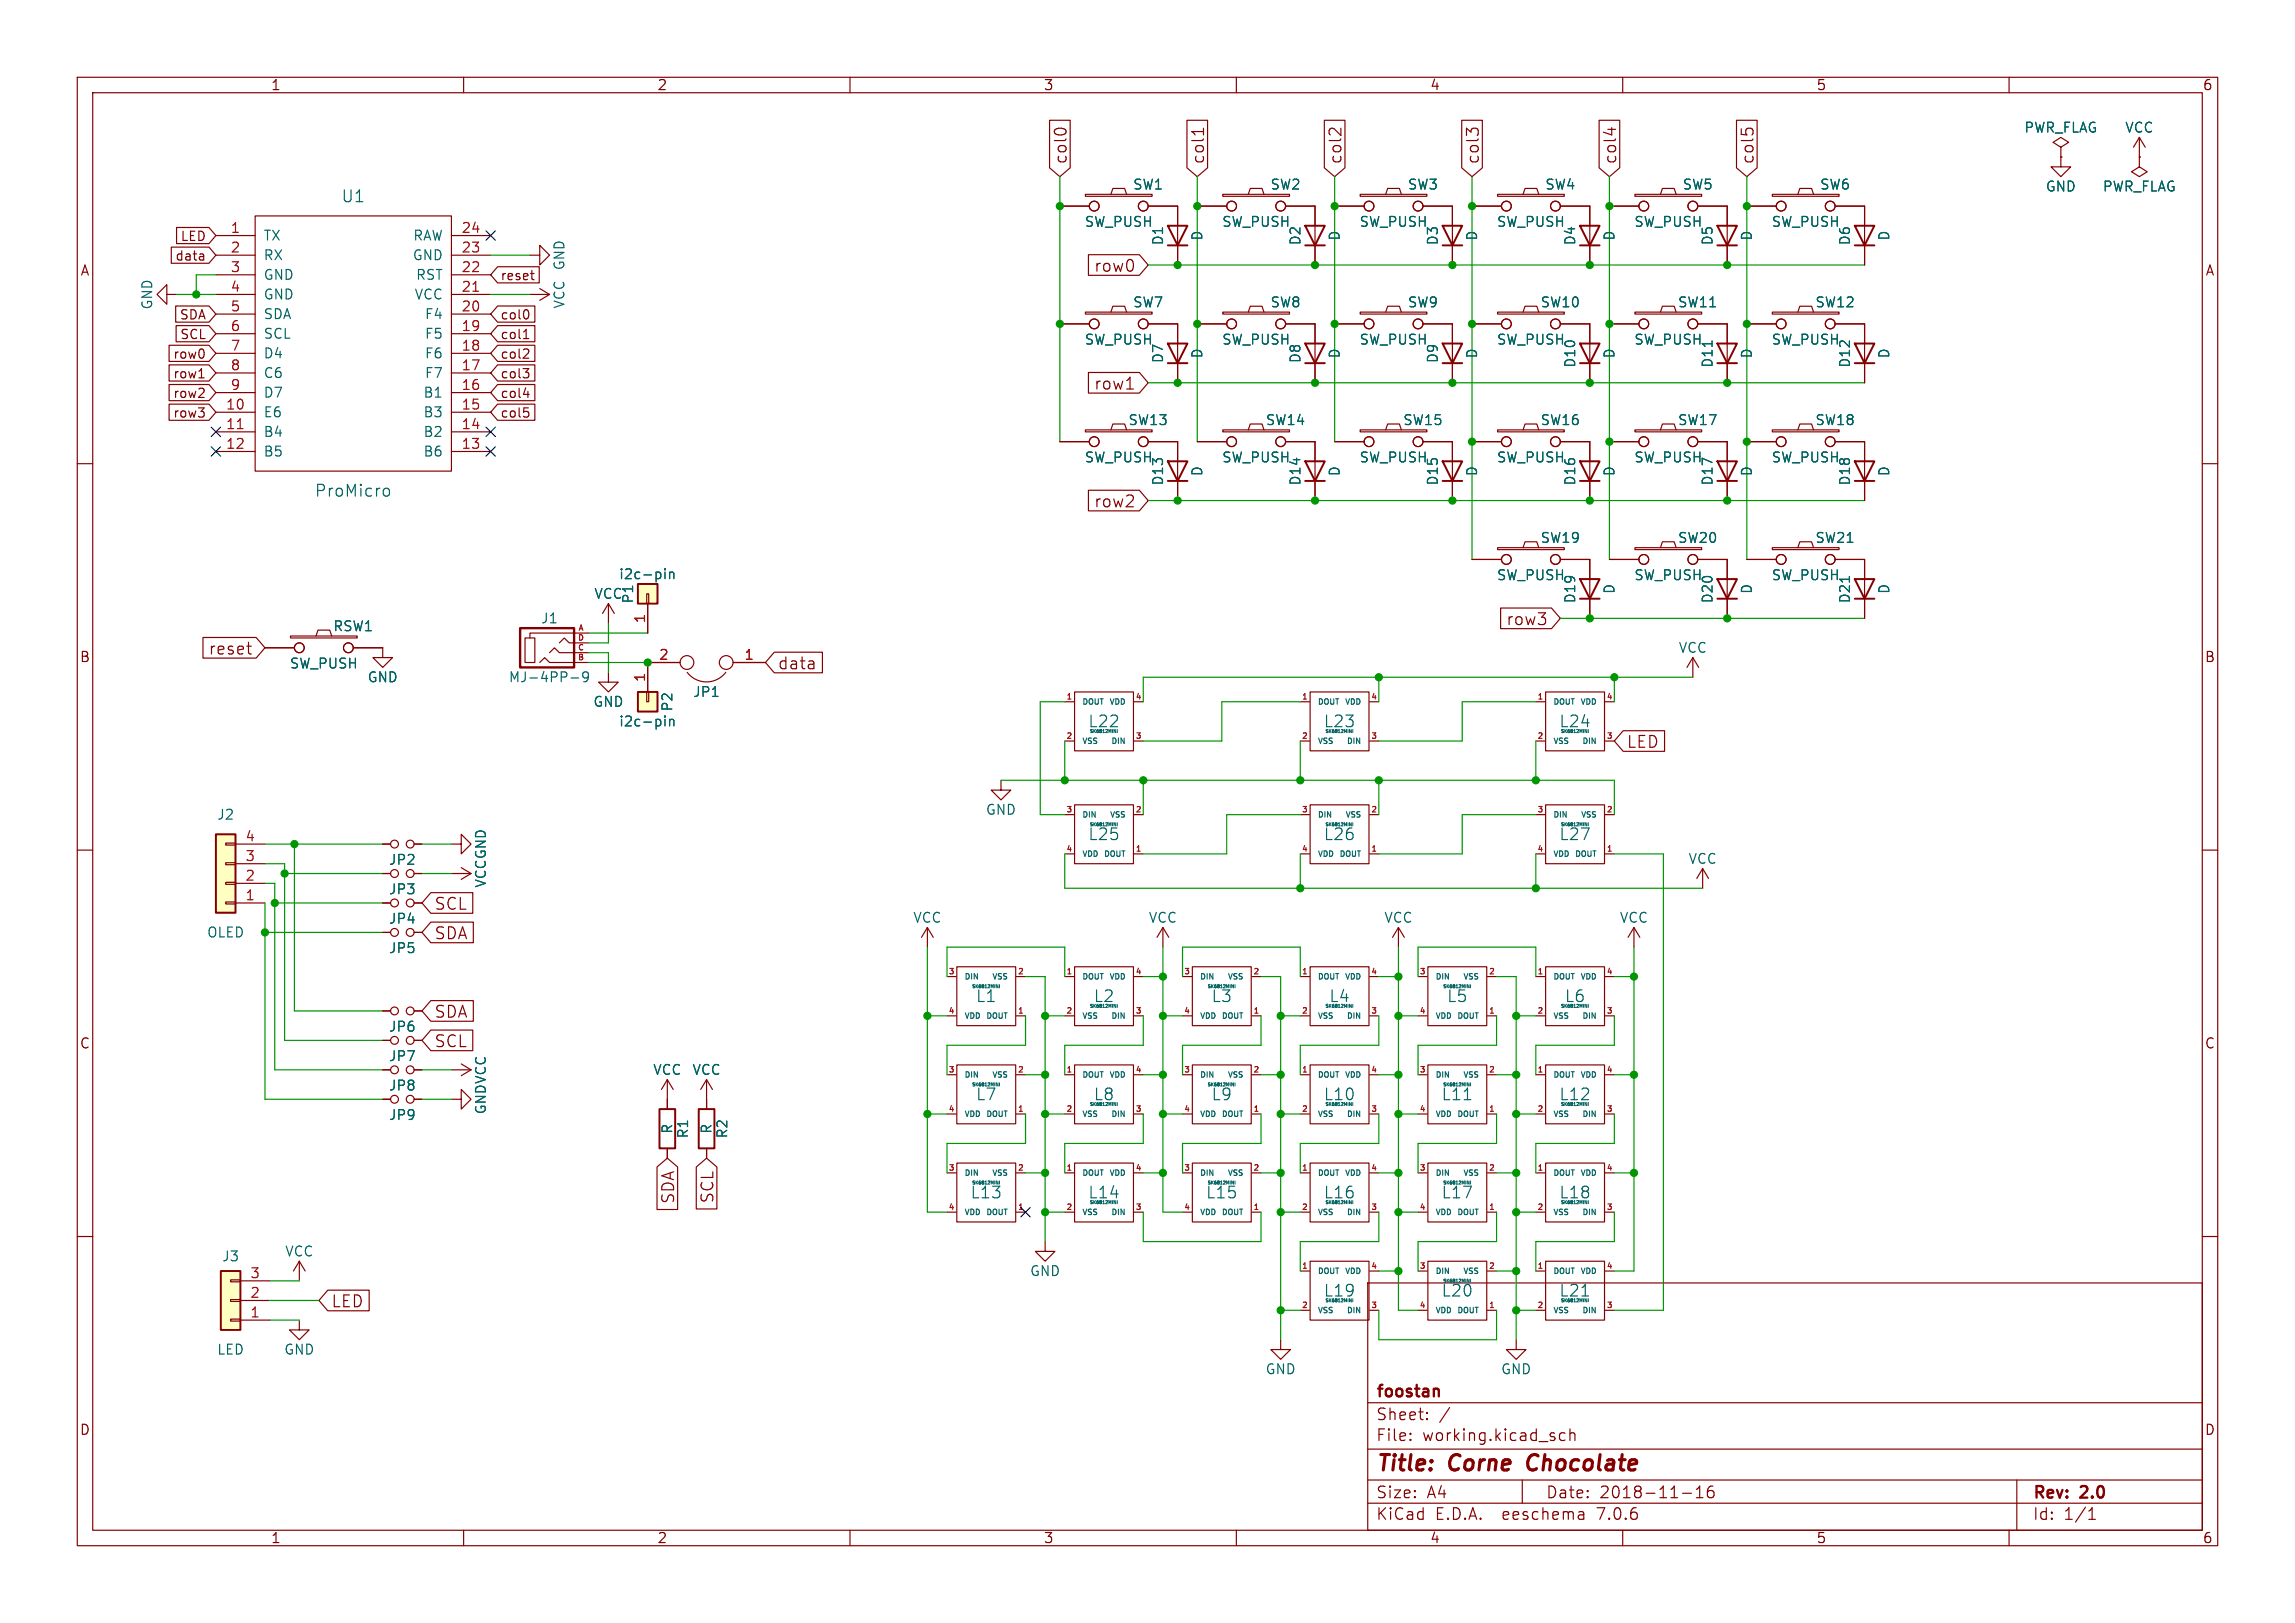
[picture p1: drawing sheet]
<svg xmlns="http://www.w3.org/2000/svg" width="297mm" height="210mm" viewBox="0 0 297 210" stroke-linecap="round" stroke-linejoin="round" font-family="sans-serif">
<defs><g id="words">
<g font-size="2.8" fill="#840000">
<text x="178" y="190.9">Title:</text>
<text x="187.7" y="190.9">Corne</text>
<text x="198.6" y="190.9">Chocolate</text>
</g>
<g font-size="2.1" fill="#840000">
<text x="138.3" y="21.3" transform="rotate(-90 138.3 21.3)">col0</text>
<text x="156" y="21.3" transform="rotate(-90 156 21.3)">col1</text>
<text x="173.8" y="21.3" transform="rotate(-90 173.8 21.3)">col2</text>
<text x="191.6" y="21.3" transform="rotate(-90 191.6 21.3)">col3</text>
<text x="209.4" y="21.3" transform="rotate(-90 209.4 21.3)">col4</text>
<text x="227.2" y="21.3" transform="rotate(-90 227.2 21.3)">col5</text>
<text x="141.5" y="35.4">row0</text>
<text x="141.5" y="50.6">row1</text>
<text x="141.5" y="65.9">row2</text>
<text x="194.9" y="81.1">row3</text>
<text x="27" y="84.9">reset</text>
<text x="100.6" y="86.8">data</text>
<text x="210.4" y="97">LED</text>
<text x="56.1" y="117.9">SCL</text>
<text x="56.1" y="121.7">SDA</text>
<text x="56.1" y="131.9">SDA</text>
<text x="56.1" y="135.7">SCL</text>
<text x="87.5" y="155.8" transform="rotate(-90 87.5 155.8)">SDA</text>
<text x="92.5" y="155.7" transform="rotate(-90 92.5 155.7)">SCL</text>
<text x="42.8" y="169.4">LED</text>
<text x="178" y="184">Sheet:</text>
<text x="178" y="181.2">foostan</text>
<text x="178" y="186.7">File:</text>
<text x="184.1" y="186.7">working.kicad_sch</text>
<text x="178" y="196.9">KiCad</text>
<text x="178" y="194.1">Size:</text>
<text x="184.7" y="194.1">A4</text>
<text x="185.7" y="196.9">E.D.A.</text>
<text x="194.6" y="196.9">eeschema</text>
<text x="200" y="194.1">Date:</text>
<text x="207" y="196.9">7.0.6</text>
<text x="207" y="194.1">2018-11-16</text>
<text x="263" y="194.3">Rev:</text>
<text x="263" y="196.9">Id:</text>
<text x="267.1" y="196.9">1/1</text>
<text x="269.4" y="194.3">2.0</text>
</g>
<g font-size="2.1" fill="#006464">
<text x="44.1" y="26.4">U1</text>
<text x="40.7" y="64.5">ProMicro</text>
<text x="140.8" y="94.3">L22</text>
<text x="171.2" y="94.3">L23</text>
<text x="201.7" y="94.3">L24</text>
<text x="140.8" y="108.9">L25</text>
<text x="171.2" y="108.9">L26</text>
<text x="201.7" y="108.9">L27</text>
<text x="126.2" y="129.9">L1</text>
<text x="141.5" y="129.9">L2</text>
<text x="156.7" y="129.9">L3</text>
<text x="172" y="129.9">L4</text>
<text x="187.2" y="129.9">L5</text>
<text x="202.4" y="129.9">L6</text>
<text x="126.2" y="142.6">L7</text>
<text x="141.5" y="142.6">L8</text>
<text x="156.7" y="142.6">L9</text>
<text x="171.2" y="142.6">L10</text>
<text x="186.5" y="142.6">L11</text>
<text x="201.7" y="142.6">L12</text>
<text x="125.5" y="155.3">L13</text>
<text x="140.8" y="155.3">L14</text>
<text x="156" y="155.3">L15</text>
<text x="171.2" y="155.3">L16</text>
<text x="186.5" y="155.3">L17</text>
<text x="201.7" y="155.3">L18</text>
<text x="171.2" y="168">L19</text>
<text x="186.5" y="168">L20</text>
<text x="201.7" y="168">L21</text>
</g>
<g font-size="1.8" fill="#840000">
<text x="35" y="11.9">1</text>
<text x="85" y="11.9">2</text>
<text x="135" y="11.9">3</text>
<text x="185" y="11.9">4</text>
<text x="235" y="11.9">5</text>
<text x="285" y="11.9">6</text>
<text x="10.3" y="35.9">A</text>
<text x="285.3" y="35.9">A</text>
<text x="10.3" y="85.9">B</text>
<text x="285.3" y="85.9">B</text>
<text x="10.3" y="135.9">C</text>
<text x="285.3" y="135.9">C</text>
<text x="10.3" y="185.9">D</text>
<text x="285.3" y="185.9">D</text>
<text x="35" y="199.9">1</text>
<text x="85" y="199.9">2</text>
<text x="135" y="199.9">3</text>
<text x="185" y="199.9">4</text>
<text x="235" y="199.9">5</text>
<text x="285" y="199.9">6</text>
</g>
<g font-size="1.8" fill="#006464">
<text x="261.9" y="17.4">PWR_FLAG</text>
<text x="274.9" y="17.4">VCC</text>
<text x="140.3" y="29.6">SW_PUSH</text>
<text x="146.6" y="24.7">SW1</text>
<text x="158.1" y="29.6">SW_PUSH</text>
<text x="164.3" y="24.7">SW2</text>
<text x="175.9" y="29.6">SW_PUSH</text>
<text x="182.1" y="24.7">SW3</text>
<text x="193.6" y="29.6">SW_PUSH</text>
<text x="199.9" y="24.7">SW4</text>
<text x="211.4" y="29.6">SW_PUSH</text>
<text x="217.7" y="24.7">SW5</text>
<text x="229.2" y="29.6">SW_PUSH</text>
<text x="235.5" y="24.7">SW6</text>
<text x="264.7" y="25">GND</text>
<text x="272" y="25">PWR_FLAG</text>
<text x="34" y="31.3">TX</text>
<text x="34" y="33.9">RX</text>
<text x="53.3" y="33.9">GND</text>
<text x="53.4" y="31.3">RAW</text>
<text x="150.7" y="31.8" transform="rotate(-90 150.7 31.8)">D1</text>
<text x="155.8" y="31.2" transform="rotate(-90 155.8 31.2)">D</text>
<text x="168.5" y="31.8" transform="rotate(-90 168.5 31.8)">D2</text>
<text x="173.6" y="31.2" transform="rotate(-90 173.6 31.2)">D</text>
<text x="186.3" y="31.8" transform="rotate(-90 186.3 31.8)">D3</text>
<text x="191.4" y="31.2" transform="rotate(-90 191.4 31.2)">D</text>
<text x="204.1" y="31.8" transform="rotate(-90 204.1 31.8)">D4</text>
<text x="209.1" y="31.2" transform="rotate(-90 209.1 31.2)">D</text>
<text x="221.8" y="31.8" transform="rotate(-90 221.8 31.8)">D5</text>
<text x="226.9" y="31.2" transform="rotate(-90 226.9 31.2)">D</text>
<text x="239.6" y="31.8" transform="rotate(-90 239.6 31.8)">D6</text>
<text x="244.7" y="31.2" transform="rotate(-90 244.7 31.2)">D</text>
<text x="19.9" y="40.1" transform="rotate(-90 19.9 40.1)">GND</text>
<text x="34" y="36.4">GND</text>
<text x="34" y="39">GND</text>
<text x="34" y="41.5">SDA</text>
<text x="53.6" y="39">VCC</text>
<text x="53.8" y="36.4">RST</text>
<text x="54.9" y="41.5">F4</text>
<text x="73.3" y="40" transform="rotate(-90 73.3 40)">VCC GND</text>
<text x="146.6" y="40">SW7</text>
<text x="164.3" y="40">SW8</text>
<text x="182.1" y="40">SW9</text>
<text x="199.3" y="40">SW10</text>
<text x="217.1" y="40">SW11</text>
<text x="234.8" y="40">SW12</text>
<text x="34" y="44">SCL</text>
<text x="34" y="46.6">D4</text>
<text x="54.9" y="46.6">F6</text>
<text x="54.9" y="44">F5</text>
<text x="140.3" y="44.8">SW_PUSH</text>
<text x="150.7" y="47.1" transform="rotate(-90 150.7 47.1)">D7</text>
<text x="155.8" y="46.5" transform="rotate(-90 155.8 46.5)">D</text>
<text x="158.1" y="44.8">SW_PUSH</text>
<text x="168.5" y="47.1" transform="rotate(-90 168.5 47.1)">D8</text>
<text x="173.6" y="46.5" transform="rotate(-90 173.6 46.5)">D</text>
<text x="175.9" y="44.8">SW_PUSH</text>
<text x="186.3" y="47.1" transform="rotate(-90 186.3 47.1)">D9</text>
<text x="191.4" y="46.5" transform="rotate(-90 191.4 46.5)">D</text>
<text x="193.6" y="44.8">SW_PUSH</text>
<text x="204.1" y="47.7" transform="rotate(-90 204.1 47.7)">D10</text>
<text x="209.1" y="46.5" transform="rotate(-90 209.1 46.5)">D</text>
<text x="211.4" y="44.8">SW_PUSH</text>
<text x="221.8" y="47.7" transform="rotate(-90 221.8 47.7)">D11</text>
<text x="226.9" y="46.5" transform="rotate(-90 226.9 46.5)">D</text>
<text x="229.2" y="44.8">SW_PUSH</text>
<text x="239.6" y="47.7" transform="rotate(-90 239.6 47.7)">D12</text>
<text x="244.7" y="46.5" transform="rotate(-90 244.7 46.5)">D</text>
<text x="34" y="49.1">C6</text>
<text x="34" y="51.7">D7</text>
<text x="54.7" y="51.7">B1</text>
<text x="54.9" y="49.1">F7</text>
<text x="34" y="54.2">E6</text>
<text x="34" y="56.7">B4</text>
<text x="34" y="59.3">B5</text>
<text x="54.7" y="59.3">B6</text>
<text x="54.7" y="56.7">B2</text>
<text x="54.7" y="54.2">B3</text>
<text x="145.9" y="55.2">SW13</text>
<text x="163.7" y="55.2">SW14</text>
<text x="181.5" y="55.2">SW15</text>
<text x="199.3" y="55.2">SW16</text>
<text x="217.1" y="55.2">SW17</text>
<text x="234.8" y="55.2">SW18</text>
<text x="140.3" y="60">SW_PUSH</text>
<text x="150.7" y="62.9" transform="rotate(-90 150.7 62.9)">D13</text>
<text x="155.8" y="61.7" transform="rotate(-90 155.8 61.7)">D</text>
<text x="158.1" y="60">SW_PUSH</text>
<text x="168.5" y="62.9" transform="rotate(-90 168.5 62.9)">D14</text>
<text x="173.6" y="61.7" transform="rotate(-90 173.6 61.7)">D</text>
<text x="175.9" y="60">SW_PUSH</text>
<text x="186.3" y="62.9" transform="rotate(-90 186.3 62.9)">D15</text>
<text x="191.4" y="61.7" transform="rotate(-90 191.4 61.7)">D</text>
<text x="193.6" y="60">SW_PUSH</text>
<text x="204.1" y="62.9" transform="rotate(-90 204.1 62.9)">D16</text>
<text x="209.1" y="61.7" transform="rotate(-90 209.1 61.7)">D</text>
<text x="211.4" y="60">SW_PUSH</text>
<text x="221.8" y="62.9" transform="rotate(-90 221.8 62.9)">D17</text>
<text x="226.9" y="61.7" transform="rotate(-90 226.9 61.7)">D</text>
<text x="229.2" y="60">SW_PUSH</text>
<text x="239.6" y="62.9" transform="rotate(-90 239.6 62.9)">D18</text>
<text x="244.7" y="61.7" transform="rotate(-90 244.7 61.7)">D</text>
<text x="199.3" y="70.5">SW19</text>
<text x="217.1" y="70.5">SW20</text>
<text x="234.8" y="70.5">SW21</text>
<text x="76.8" y="77.7">VCC</text>
<text x="80" y="75.2">i2c-pin</text>
<text x="193.6" y="75.3">SW_PUSH</text>
<text x="209.1" y="76.9" transform="rotate(-90 209.1 76.9)">D</text>
<text x="211.4" y="75.3">SW_PUSH</text>
<text x="226.9" y="76.9" transform="rotate(-90 226.9 76.9)">D</text>
<text x="229.2" y="75.3">SW_PUSH</text>
<text x="244.7" y="76.9" transform="rotate(-90 244.7 76.9)">D</text>
<text x="43" y="81.9">RSW1</text>
<text x="69.9" y="80.9">J1</text>
<text x="82.1" y="78.2" transform="rotate(-90 82.1 78.2)">P1</text>
<text x="204.1" y="78.1" transform="rotate(-90 204.1 78.1)">D19</text>
<text x="221.8" y="78.1" transform="rotate(-90 221.8 78.1)">D20</text>
<text x="239.6" y="78.1" transform="rotate(-90 239.6 78.1)">D21</text>
<text x="37.4" y="86.7">SW_PUSH</text>
<text x="47.5" y="88.5">GND</text>
<text x="65.8" y="88.5">MJ-4PP-9</text>
<text x="217.2" y="84.7">VCC</text>
<text x="76.7" y="91.7">GND</text>
<text x="80" y="94.2">i2c-pin</text>
<text x="87.2" y="92.1" transform="rotate(-90 87.2 92.1)">P2</text>
<text x="89.6" y="90.4">JP1</text>
<text x="28" y="106.3">J2</text>
<text x="127.5" y="105.6">GND</text>
<text x="50.2" y="112.1">JP2</text>
<text x="218.4" y="112">VCC</text>
<text x="50.2" y="115.9">JP3</text>
<text x="50.2" y="119.7">JP4</text>
<text x="63.1" y="114.9" transform="rotate(-90 63.1 114.9)">VCCGND</text>
<text x="118.1" y="119.6">VCC</text>
<text x="148.6" y="119.6">VCC</text>
<text x="179.1" y="119.6">VCC</text>
<text x="209.5" y="119.6">VCC</text>
<text x="26.7" y="121.5">OLED</text>
<text x="50.2" y="123.5">JP5</text>
<text x="50.2" y="133.7">JP6</text>
<text x="50.2" y="137.5">JP7</text>
<text x="50.2" y="141.3">JP8</text>
<text x="84.4" y="139.3">VCC</text>
<text x="89.5" y="139.3">VCC</text>
<text x="50.2" y="145.1">JP9</text>
<text x="63.1" y="144.3" transform="rotate(-90 63.1 144.3)">GNDVCC</text>
<text x="87.2" y="146.8" transform="rotate(-90 87.2 146.8)">R</text>
<text x="89.3" y="147.4" transform="rotate(-90 89.3 147.4)">R1</text>
<text x="92.3" y="146.8" transform="rotate(-90 92.3 146.8)">R</text>
<text x="94.3" y="147.4" transform="rotate(-90 94.3 147.4)">R2</text>
<text x="28.7" y="163.4">J3</text>
<text x="36.8" y="162.8">VCC</text>
<text x="133.2" y="165.3">GND</text>
<text x="28" y="175.5">LED</text>
<text x="36.7" y="175.5">GND</text>
<text x="163.7" y="178">GND</text>
<text x="194.2" y="178">GND</text>
</g>
<g font-size="1.8" fill="#a90000">
<text x="29.8" y="30.2">1</text>
<text x="29.8" y="32.8">2</text>
<text x="29.8" y="35.3">3</text>
<text x="59.6" y="35.3">22</text>
<text x="59.6" y="32.8">23</text>
<text x="59.6" y="30.2">24</text>
<text x="29.8" y="37.8">4</text>
<text x="29.8" y="40.4">5</text>
<text x="59.6" y="40.4">20</text>
<text x="59.6" y="37.8">21</text>
<text x="29.8" y="42.9">6</text>
<text x="29.8" y="45.5">7</text>
<text x="59.6" y="45.5">18</text>
<text x="59.6" y="42.9">19</text>
<text x="29.2" y="53.1">10</text>
<text x="29.8" y="48">8</text>
<text x="29.8" y="50.5">9</text>
<text x="59.6" y="53.1">15</text>
<text x="59.6" y="50.5">16</text>
<text x="59.6" y="48">17</text>
<text x="29.2" y="55.6">11</text>
<text x="29.2" y="58.2">12</text>
<text x="59.6" y="58.2">13</text>
<text x="59.6" y="55.6">14</text>
<text x="83.6" y="80.7" transform="rotate(-90 83.6 80.7)">1</text>
<text x="83.6" y="88.3" transform="rotate(-90 83.6 88.3)">1</text>
<text x="85.2" y="85.5">2</text>
<text x="96.3" y="85.5">1</text>
<text x="31.7" y="111.5">3</text>
<text x="31.7" y="109">4</text>
<text x="31.7" y="116.6">1</text>
<text x="31.7" y="114">2</text>
<text x="32.3" y="165.5">3</text>
<text x="32.3" y="170.6">1</text>
<text x="32.3" y="168">2</text>
</g>
<g font-size="1.7" fill="#840000">
<text x="22.6" y="33.9">data</text>
<text x="23.3" y="31.4">LED</text>
<text x="23.2" y="41.6">SDA</text>
<text x="64.7" y="41.6">col0</text>
<text x="64.7" y="36.5">reset</text>
<text x="22.3" y="46.6">row0</text>
<text x="23.2" y="44.1">SCL</text>
<text x="64.7" y="46.6">col2</text>
<text x="64.7" y="44.1">col1</text>
<text x="22.3" y="51.7">row2</text>
<text x="22.3" y="49.2">row1</text>
<text x="64.7" y="51.7">col4</text>
<text x="64.7" y="49.2">col3</text>
<text x="22.3" y="54.3">row3</text>
<text x="64.7" y="54.3">col5</text>
</g>
<g font-size="1" fill="#a90000">
<text x="74.7" y="82.9">D</text>
<text x="74.7" y="81.7">A</text>
<text x="74.7" y="85.5">B</text>
<text x="74.7" y="84.2">C</text>
<text x="137.9" y="90.6">1</text>
<text x="137.9" y="95.6">2</text>
<text x="146.9" y="95.6">3</text>
<text x="146.9" y="90.6">4</text>
<text x="168.4" y="90.6">1</text>
<text x="168.4" y="95.6">2</text>
<text x="177.4" y="95.6">3</text>
<text x="177.4" y="90.6">4</text>
<text x="198.9" y="90.6">1</text>
<text x="198.9" y="95.6">2</text>
<text x="207.8" y="95.6">3</text>
<text x="207.8" y="90.6">4</text>
<text x="137.9" y="105.2">3</text>
<text x="146.9" y="105.2">2</text>
<text x="168.4" y="105.2">3</text>
<text x="177.4" y="105.2">2</text>
<text x="198.9" y="105.2">3</text>
<text x="207.8" y="105.2">2</text>
<text x="137.9" y="110.2">4</text>
<text x="146.9" y="110.2">1</text>
<text x="168.4" y="110.2">4</text>
<text x="177.4" y="110.2">1</text>
<text x="198.9" y="110.2">4</text>
<text x="207.8" y="110.2">1</text>
<text x="122.7" y="126.1">3</text>
<text x="122.7" y="131.2">4</text>
<text x="131.6" y="131.2">1</text>
<text x="131.6" y="126.1">2</text>
<text x="137.9" y="126.1">1</text>
<text x="137.9" y="131.2">2</text>
<text x="146.9" y="131.2">3</text>
<text x="146.9" y="126.1">4</text>
<text x="153.2" y="126.1">3</text>
<text x="153.2" y="131.2">4</text>
<text x="162.1" y="131.2">1</text>
<text x="162.1" y="126.1">2</text>
<text x="168.4" y="126.1">1</text>
<text x="168.4" y="131.2">2</text>
<text x="177.4" y="131.2">3</text>
<text x="177.4" y="126.1">4</text>
<text x="183.6" y="126.1">3</text>
<text x="183.6" y="131.2">4</text>
<text x="192.6" y="131.2">1</text>
<text x="192.6" y="126.1">2</text>
<text x="198.9" y="126.1">1</text>
<text x="198.9" y="131.2">2</text>
<text x="207.8" y="131.2">3</text>
<text x="207.8" y="126.1">4</text>
<text x="122.7" y="138.8">3</text>
<text x="122.7" y="143.9">4</text>
<text x="131.6" y="143.9">1</text>
<text x="131.6" y="138.8">2</text>
<text x="137.9" y="138.8">1</text>
<text x="137.9" y="143.9">2</text>
<text x="146.9" y="143.9">3</text>
<text x="146.9" y="138.8">4</text>
<text x="153.2" y="138.8">3</text>
<text x="153.2" y="143.9">4</text>
<text x="162.1" y="143.9">1</text>
<text x="162.1" y="138.8">2</text>
<text x="168.4" y="138.8">1</text>
<text x="168.4" y="143.9">2</text>
<text x="177.4" y="143.9">3</text>
<text x="177.4" y="138.8">4</text>
<text x="183.6" y="138.8">3</text>
<text x="183.6" y="143.9">4</text>
<text x="192.6" y="143.9">1</text>
<text x="192.6" y="138.8">2</text>
<text x="198.9" y="138.8">1</text>
<text x="198.9" y="143.9">2</text>
<text x="207.8" y="143.9">3</text>
<text x="207.8" y="138.8">4</text>
<text x="122.7" y="151.5">3</text>
<text x="131.6" y="151.5">2</text>
<text x="137.9" y="151.5">1</text>
<text x="146.9" y="151.5">4</text>
<text x="153.2" y="151.5">3</text>
<text x="162.1" y="151.5">2</text>
<text x="168.4" y="151.5">1</text>
<text x="177.4" y="151.5">4</text>
<text x="183.6" y="151.5">3</text>
<text x="192.6" y="151.5">2</text>
<text x="198.9" y="151.5">1</text>
<text x="207.8" y="151.5">4</text>
<text x="122.7" y="156.6">4</text>
<text x="131.6" y="156.6">1</text>
<text x="137.9" y="156.6">2</text>
<text x="146.9" y="156.6">3</text>
<text x="153.2" y="156.6">4</text>
<text x="162.1" y="156.6">1</text>
<text x="168.4" y="156.6">2</text>
<text x="177.4" y="156.6">3</text>
<text x="183.6" y="156.6">4</text>
<text x="192.6" y="156.6">1</text>
<text x="198.9" y="156.6">2</text>
<text x="207.8" y="156.6">3</text>
<text x="168.4" y="164.2">1</text>
<text x="177.4" y="164.2">4</text>
<text x="183.6" y="164.2">3</text>
<text x="192.6" y="164.2">2</text>
<text x="198.9" y="164.2">1</text>
<text x="207.8" y="164.2">4</text>
<text x="168.4" y="169.3">2</text>
<text x="177.4" y="169.3">3</text>
<text x="183.6" y="169.3">4</text>
<text x="192.6" y="169.3">1</text>
<text x="198.9" y="169.3">2</text>
<text x="207.8" y="169.3">3</text>
</g>
<g font-size="1" fill="#006464">
<text x="140" y="91.4">DOUT VDD</text>
<text x="170.5" y="91.4">DOUT VDD</text>
<text x="201" y="91.4">DOUT VDD</text>
<text x="140" y="96.5">VSS</text>
<text x="143.7" y="96.5">DIN</text>
<text x="170.5" y="96.5">VSS</text>
<text x="174.1" y="96.5">DIN</text>
<text x="201" y="96.5">VSS</text>
<text x="204.6" y="96.5">DIN</text>
<text x="140" y="106">DIN</text>
<text x="143.5" y="106">VSS</text>
<text x="170.5" y="106">DIN</text>
<text x="174" y="106">VSS</text>
<text x="201" y="106">DIN</text>
<text x="204.5" y="106">VSS</text>
<text x="140" y="111.1">VDD DOUT</text>
<text x="170.5" y="111.1">VDD DOUT</text>
<text x="201" y="111.1">VDD DOUT</text>
<text x="124.8" y="126.9">DIN</text>
<text x="128.3" y="126.9">VSS</text>
<text x="140" y="126.9">DOUT VDD</text>
<text x="155.2" y="126.9">DIN</text>
<text x="158.7" y="126.9">VSS</text>
<text x="170.5" y="126.9">DOUT VDD</text>
<text x="185.7" y="126.9">DIN</text>
<text x="189.2" y="126.9">VSS</text>
<text x="201" y="126.9">DOUT VDD</text>
<text x="124.8" y="132">VDD DOUT</text>
<text x="140" y="132">VSS</text>
<text x="143.7" y="132">DIN</text>
<text x="155.2" y="132">VDD DOUT</text>
<text x="170.5" y="132">VSS</text>
<text x="174.1" y="132">DIN</text>
<text x="185.7" y="132">VDD DOUT</text>
<text x="201" y="132">VSS</text>
<text x="204.6" y="132">DIN</text>
<text x="124.8" y="139.6">DIN</text>
<text x="128.3" y="139.6">VSS</text>
<text x="140" y="139.6">DOUT VDD</text>
<text x="155.2" y="139.6">DIN</text>
<text x="158.7" y="139.6">VSS</text>
<text x="170.5" y="139.6">DOUT VDD</text>
<text x="185.7" y="139.6">DIN</text>
<text x="189.2" y="139.6">VSS</text>
<text x="201" y="139.6">DOUT VDD</text>
<text x="124.8" y="144.7">VDD DOUT</text>
<text x="140" y="144.7">VSS</text>
<text x="143.7" y="144.7">DIN</text>
<text x="155.2" y="144.7">VDD DOUT</text>
<text x="170.5" y="144.7">VSS</text>
<text x="174.1" y="144.7">DIN</text>
<text x="185.7" y="144.7">VDD DOUT</text>
<text x="201" y="144.7">VSS</text>
<text x="204.6" y="144.7">DIN</text>
<text x="124.8" y="152.3">DIN</text>
<text x="128.3" y="152.3">VSS</text>
<text x="140" y="152.3">DOUT VDD</text>
<text x="155.2" y="152.3">DIN</text>
<text x="158.7" y="152.3">VSS</text>
<text x="170.5" y="152.3">DOUT VDD</text>
<text x="185.7" y="152.3">DIN</text>
<text x="189.2" y="152.3">VSS</text>
<text x="201" y="152.3">DOUT VDD</text>
<text x="124.8" y="157.4">VDD DOUT</text>
<text x="140" y="157.4">VSS</text>
<text x="143.7" y="157.4">DIN</text>
<text x="155.2" y="157.4">VDD DOUT</text>
<text x="170.5" y="157.4">VSS</text>
<text x="174.1" y="157.4">DIN</text>
<text x="185.7" y="157.4">VDD DOUT</text>
<text x="201" y="157.4">VSS</text>
<text x="204.6" y="157.4">DIN</text>
<text x="170.5" y="165">DOUT VDD</text>
<text x="185.7" y="165">DIN</text>
<text x="189.2" y="165">VSS</text>
<text x="201" y="165">DOUT VDD</text>
<text x="170.5" y="170.1">VSS</text>
<text x="174.1" y="170.1">DIN</text>
<text x="185.7" y="170.1">VDD DOUT</text>
<text x="201" y="170.1">VSS</text>
<text x="204.6" y="170.1">DIN</text>
</g>
<g font-size=".6" fill="#006464">
<text x="141" y="95">SK6812MINI</text>
<text x="171.4" y="95">SK6812MINI</text>
<text x="201.9" y="95">SK6812MINI</text>
<text x="141" y="107">SK6812MINI</text>
<text x="171.4" y="107">SK6812MINI</text>
<text x="201.9" y="107">SK6812MINI</text>
<text x="125.7" y="128">SK6812MINI</text>
<text x="141" y="130.5">SK6812MINI</text>
<text x="156.2" y="128">SK6812MINI</text>
<text x="171.4" y="130.5">SK6812MINI</text>
<text x="186.7" y="128">SK6812MINI</text>
<text x="201.9" y="130.5">SK6812MINI</text>
<text x="125.7" y="140.7">SK6812MINI</text>
<text x="141" y="143.2">SK6812MINI</text>
<text x="156.2" y="140.7">SK6812MINI</text>
<text x="171.4" y="143.2">SK6812MINI</text>
<text x="186.7" y="140.7">SK6812MINI</text>
<text x="201.9" y="143.2">SK6812MINI</text>
<text x="125.7" y="153.4">SK6812MINI</text>
<text x="141" y="155.9">SK6812MINI</text>
<text x="156.2" y="153.4">SK6812MINI</text>
<text x="171.4" y="155.9">SK6812MINI</text>
<text x="186.7" y="153.4">SK6812MINI</text>
<text x="201.9" y="155.9">SK6812MINI</text>
<text x="186.7" y="166.1">SK6812MINI</text>
<text x="171.4" y="168.6">SK6812MINI</text>
<text x="201.9" y="168.6">SK6812MINI</text>
</g>
</g></defs>
<g fill="none" stroke="#840000" stroke-width=".15">
<path d="M10 10h277v190h-277zM12 12h273v186h-273zM60 10v2M110 10v2M135.8 15.6h2.7v6.1l-1.3 1.2-1.4-1.2zM136.5 16.8a1.14 1.14 0 0 1 1.4 0M153.6 15.6h2.7v6.1l-1.4 1.2-1.3-1.2zM155.7 16.6v.9M155.7 17h-1.5l.2 .2M160 10v2M171.4 15.6h2.7v6.1l-1.4 1.2-1.3-1.2zM173.5 16.6v.9l-.8-.8a.41 .41 0 0 0-.7 .2"/>
<path d="M189.2 15.6h2.6v6.1l-1.3 1.2-1.3-1.2zM190.4 16.9l.3-.3h.3l.3 .3M190.4 17.1l-.6-.5v.9M206.9 15.6h2.7v6.1l-1.3 1.2-1.4-1.2zM208.1 16.7h1M208.6 16.5v1M210 10v2M224.7 15.6h2.7v6.1l-1.3 1.2-1.4-1.2zM225.3 16.7v.7M225.9 16.9l.3-.3h.4l.3 .3M260 10v2M266.7 19.1l1-.7-1-.6-1 .6 1 .7v1.2"/>
<path d="M276.9 17.8l-.8 1.3M276.9 17.8v2.5M276.9 17.8l.7 1.3M21.6 38.1v-1.3l-1.3 1.3 1.3 1.3v-1.3h1.3M22.2 32h4.8l.9 1-.9 1.1h-4.8zM22.7 39.6h4.3l.9 1-.9 1.1h-4.3zM22.8 29.4h4.2l.9 1.1-.9 1h-4.2zM27.9 30.5h5.1M27.9 33h5.1M27.9 38.1h5.1M27.9 35.6h5.1M33 27.9h25.4v33.1h-25.4z"/>
<path d="M58.4 30.5h5.1M58.4 33h5.1M58.4 38.1h5.1M58.4 35.6h5.1M64.4 39.6h4.8v2.1h-4.8l-.9-1.1zM64.4 34.5h5.4v2.1h-5.4l-.9-1zM68.6 33h1.2v-1.2l1.3 1.2-1.3 1.3v-1.3M68.6 38.1h2.5M68.7 35.4h.4M68.9 36.1l.2 .1M69.8 37.3l1.3 .8M71.1 38.1l-1.3 .8"/>
<path d="M137.2 26.7h3.8M140.5 25.1h8.6v.3h-8.6zM140.9 33h6.5l1.2 1.3-1.2 1.3h-6.5zM143.8 25.1l.2-.7h1.5l.3 .7M148.6 26.7h3.8v7.6M154.9 26.7h3.8M158.2 25.1h8.7v.3h-8.7zM161.5 25.1l.3-.7h1.5l.3 .7M166.4 26.7h3.8v7.6M172.7 26.7h3.8M176 25.1h8.7v.3h-8.7zM179.3 25.1l.3-.7h1.5l.3 .7"/>
<path d="M184.1 26.7h3.9v7.6M190.5 26.7h3.8M193.8 25.1h8.6v.3h-8.6zM197.1 25.1l.3-.7h1.5l.2 .7M201.9 26.7h3.8v7.6M208.3 26.7h3.8M211.6 25.1h8.6v.3h-8.6zM214.9 25.1l.2-.7h1.6l.2 .7M219.7 26.7h3.8v7.6M226.1 26.7h3.8M229.4 25.1h8.6v.3h-8.6zM232.7 25.1l.2-.7h1.5l.3 .7"/>
<path d="M237.5 26.7h3.8v7.6M266.7 20.3v1.3h1.3l-1.3 1.3-1.3-1.3h1.3M266.7 20.3h.1M276.9 20.3v1.3l1 .6-1 .7-1.1-.7 1.1-.6M276.9 20.3h.1M10 60h2M21.9 49.8h5.1l.9 1-.9 1h-5.1zM21.9 44.7h5.1l.9 1-.9 1.1h-5.1zM21.9 52.3h5.1l.9 1-.9 1.1h-5.1zM21.9 47.2h5.1l.9 1.1-.9 1h-5.1zM22.8 42.1h4.2l.9 1.1-.9 1h-4.2zM25.7 48.9h.7"/>
<path d="M27.9 53.3h5.1M27.9 55.9h5.1M27.9 58.4h5.1M27.9 50.8h5.1M27.9 48.3h5.1M27.9 45.7h5.1M27.9 43.2h5.1M27.9 40.6h5.1M58.4 53.3h5.1M58.4 55.9h5.1M58.4 58.4h5.1M58.4 50.8h5.1"/>
<path d="M58.4 48.3h5.1M58.4 45.7h5.1M58.4 43.2h5.1M58.4 40.6h5.1M64.4 49.8h4.8v2h-4.8l-.9-1zM64.4 52.3h4.8v2.1h-4.8l-.9-1.1zM64.4 44.7h4.8v2.1h-4.8l-.9-1.1zM64.4 42.1h4.8v2.1h-4.8l-.9-1zM64.4 47.2h4.8v2.1h-4.8l-.9-1zM67.7 47.7h.7l-.4 .5M67.7 51h.8M67.7 43.8h.7"/>
<path d="M67.8 52.8h.6M68 42.8l.1-.2v1.2M68.2 45.2l.2 .2v.3l-.7 .6h.7M68.2 48.2l.2 .2v.3l-.2 .2M68.2 53.2l.2 .3v.2l-.2 .3M68.3 40.1l.1 .4v.3l-.1 .4M68.3 50.6v.8M137.2 41.9h3.8M137.2 57.2h3.8M140.5 55.6h8.6v.3h-8.6zM140.5 40.4h8.6v.2h-8.6zM140.9 48.2h6.5l1.2 1.3-1.2 1.4h-6.5z"/>
<path d="M143.8 55.6l.2-.7h1.5l.3 .7M143.8 40.4l.2-.8h1.5l.3 .8M145.8 50.3h.9M148.6 41.9h3.8v7.6M148.6 57.2h3.8v7.6M154.9 41.9h3.8M154.9 57.2h3.8M158.2 40.4h8.7v.2h-8.7zM158.2 55.6h8.7v.3h-8.7zM161.5 40.4l.3-.8h1.5l.3 .8M161.5 55.6l.3-.7h1.5l.3 .7M166.4 41.9h3.8v7.6"/>
<path d="M166.4 57.2h3.8v7.6M172.7 41.9h3.8M172.7 57.2h3.8M176 40.4h8.7v.2h-8.7zM176 55.6h8.7v.3h-8.7zM179.3 40.4l.3-.8h1.5l.3 .8M179.3 55.6l.3-.7h1.5l.3 .7M184.1 41.9h3.9v7.6M184.1 57.2h3.9v7.6M190.5 41.9h3.8M190.5 57.2h3.8M193.8 55.6h8.6v.3h-8.6z"/>
<path d="M193.8 40.4h8.6v.2h-8.6zM197.1 55.6l.3-.7h1.5l.2 .7M197.1 40.4l.3-.8h1.5l.2 .8M201.9 41.9h3.8v7.6M201.9 57.2h3.8v7.6M208.3 41.9h3.8M208.3 57.2h3.8M211.6 55.6h8.6v.3h-8.6zM211.6 40.4h8.6v.2h-8.6zM214.9 55.6l.2-.7h1.6l.2 .7M214.9 40.4l.2-.8h1.6l.2 .8M219.7 41.9h3.8v7.6"/>
<path d="M219.7 57.2h3.8v7.6M226.1 41.9h3.8M226.1 57.2h3.8M229.4 55.6h8.6v.3h-8.6zM229.4 40.4h8.6v.2h-8.6zM232.7 55.6l.2-.7h1.5l.3 .7M232.7 40.4l.2-.8h1.5l.3 .8M237.5 41.9h3.8v7.6M237.5 57.2h3.8v7.6M285 60h2M78.7 78.1l-.7 1.3M78.7 78.1v2.5"/>
<path d="M78.7 78.1l.8 1.3M83.7 76.8h.2v1.3h-.2zM83.8 78.1v3.8M140.9 63.4h6.5l1.2 1.4-1.2 1.3h-6.5zM190.5 72.4h3.8M193.8 70.9h8.6v.2h-8.6zM194.2 78.7h6.6l1.1 1.3-1.1 1.3h-6.6zM197.1 70.9l.3-.8h1.5l.2 .8M201.9 72.4h3.8v7.6M208.3 72.4h3.8M211.6 70.9h8.6v.2h-8.6zM214.9 70.9l.2-.8h1.6l.2 .8"/>
<path d="M219.7 72.4h3.8v7.6M226.1 72.4h3.8M229.4 70.9h8.6v.2h-8.6zM232.7 70.9l.2-.8h1.5l.3 .8M237.5 72.4h3.8v7.6M26.3 82.5h6.8l1.2 1.3-1.2 1.4h-6.8zM31.9 83.6h.6M32.2 84.6h.3M34.3 83.8h3.8M37.6 82.3h8.6v.3h-8.6zM40.9 82.3l.2-.8h1.6l.2 .8M45.7 83.8h3.8v1.3h1.3l-1.3 1.3-1.2-1.3h1.2"/>
<path d="M67.9 82.6h1.3v3.1h-1.3zM69.8 85.7l.7-.6 .6 .6h3.2M71.1 84.5l.7-.7 .6 .7h1.9M72.4 83.2l.6-.6 .7 .6h.6M74.2 81.9h2M74.2 85.7h2M74.2 84.5h2M74.2 83.2h2M74.3 81.9h-5.7v.7M78.7 87v1.3h1.3l-1.3 1.2-1.2-1.2h1.2M83.7 89.5h.2v1.3h-.2zM88 85.7h-4.2v3.8"/>
<path d="M88.9 87a3.1 3.1 0 0 0 5 0M94.9 85.7h4.2M100.2 84.4h6.2v2.7h-6.2l-1.1-1.4zM137.8 90.8h1.2M137.8 95.9h1.2M139.1 89.5h7.6v7.7h-7.6zM146.8 90.8h1.2M146.8 95.9h1.2M168.3 90.8h1.2M168.3 95.9h1.2M169.5 89.5h7.7v7.7h-7.7zM177.2 90.8h1.2"/>
<path d="M177.2 95.9h1.2M198.8 90.8h1.1M198.8 95.9h1.1M200 89.5h7.6v7.7h-7.6zM207.7 90.8h1.2M207.7 95.9h1.2M210.1 94.6h5.3v2.6h-5.3l-1.2-1.3zM219.1 85.1l-.8 1.3M219.1 85.1v2.5M219.1 85.1l.7 1.3M10 110h2M29.2 109.1h1.3v.2h-1.3z"/>
<path d="M29.2 111.6h1.3v.3h-1.3zM29.2 114.2h1.3v.2h-1.3zM29.2 116.7h1.3v.3h-1.3zM30.5 116.8h3.8M30.5 114.3h3.8M30.5 111.8h3.8M30.5 109.2h3.8M49.5 116.8h1M49.5 109.2h1M49.5 113h1M53.6 116.8h1M53.6 109.2h1"/>
<path d="M53.6 113h1M55.8 119.3h5.5v2.7h-5.5l-1.2-1.3zM55.8 115.5h5.4v2.7h-5.4l-1.2-1.4zM58.4 109.2h1.3v-1.2l1.3 1.2-1.3 1.3v-1.3M58.4 113h2.6M59.7 112.3l1.3 .7M61 113l-1.3 .8M129.5 101v1.2h1.3l-1.3 1.3-1.2-1.3h1.2M137.8 110.5h1.2M137.8 105.4h1.2M139.1 104.1h7.6v7.7h-7.6zM146.8 110.5h1.2"/>
<path d="M146.8 105.4h1.2M168.3 110.5h1.2M168.3 105.4h1.2M169.5 104.1h7.7v7.7h-7.7zM177.2 110.5h1.2M177.2 105.4h1.2M198.8 110.5h1.1M198.8 105.4h1.1M200 104.1h7.6v7.7h-7.6zM207.7 110.5h1.2M207.7 105.4h1.2M220.3 112.4l-.7 1.3"/>
<path d="M220.3 112.4v2.5M220.3 112.4l.8 1.3M285 110h2M49.5 130.8h1M49.5 120.7h1M49.5 138.4h1M49.5 134.6h1M53.6 130.8h1M53.6 120.7h1M53.6 138.4h1M53.6 134.6h1M55.8 133.3h5.4v2.7h-5.4l-1.2-1.4z"/>
<path d="M55.8 129.5h5.5v2.6h-5.5l-1.2-1.3zM58.4 138.4h2.6M59.7 137.7l1.3 .7M61 138.4l-1.3 .8M86.4 139.7v3.8M86.4 139.7l-.8 1.3M86.4 139.7l.7 1.3M91.4 139.7l-.7 1.3M91.4 139.7v3.8M91.4 139.7l.8 1.3M120 120l-.7 1.3M120 120v2.6"/>
<path d="M120 120l.8 1.3M122.6 139.1h1.1M122.6 126.4h1.1M122.6 131.4h1.1M123.8 137.8h7.6v7.6h-7.6zM123.8 125.1h7.6v7.6h-7.6zM131.5 139.1h1.2M131.5 126.4h1.2M131.5 131.4h1.2M137.8 139.1h1.2M137.8 126.4h1.2M137.8 131.4h1.2"/>
<path d="M139.1 137.8h7.6v7.6h-7.6zM139.1 125.1h7.6v7.6h-7.6zM146.8 139.1h1.2M146.8 126.4h1.2M146.8 131.4h1.2M150.5 120l-.8 1.3M150.5 120v2.6M150.5 120l.8 1.3M153 139.1h1.2M153 126.4h1.2M153 131.4h1.2M154.3 137.8h7.6v7.6h-7.6z"/>
<path d="M154.3 125.1h7.6v7.6h-7.6zM162 139.1h1.2M162 126.4h1.2M162 131.4h1.2M168.3 139.1h1.2M168.3 126.4h1.2M168.3 131.4h1.2M169.5 137.8h7.7v7.6h-7.7zM169.5 125.1h7.7v7.6h-7.7zM177.2 139.1h1.2M177.2 126.4h1.2M177.2 131.4h1.2"/>
<path d="M181 120l-.8 1.3M181 120v2.6M181 120l.7 1.3M183.5 139.1h1.2M183.5 126.4h1.2M183.5 131.4h1.2M184.8 137.8h7.6v7.6h-7.6zM184.8 125.1h7.6v7.6h-7.6zM192.5 139.1h1.2M192.5 126.4h1.2M192.5 131.4h1.2M198.8 139.1h1.1"/>
<path d="M198.8 126.4h1.1M198.8 131.4h1.1M200 137.8h7.6v7.6h-7.6zM200 125.1h7.6v7.6h-7.6zM207.7 139.1h1.2M207.7 126.4h1.2M207.7 131.4h1.2M211.5 120l-.8 1.3M211.5 120v2.6M211.5 120l.7 1.3M10 160h2M49.5 142.2h1"/>
<path d="M53.6 142.2h1M58.4 142.2h1.3v-1.2l1.3 1.2-1.3 1.3v-1.3M85 151l1.4-1.1 1.3 1.1v5.5h-2.7zM86.4 148.6v1.3M90.1 151l1.3-1.1 1.4 1.1v5.4h-2.7zM91.4 148.6v1.3M122.6 144.1h1.1M122.6 151.8h1.1M122.6 156.8h1.1M123.8 150.5h7.6v7.6h-7.6zM131.5 144.1h1.2M131.5 151.8h1.2"/>
<path d="M131.5 156.8h1.2M137.8 144.1h1.2M137.8 151.8h1.2M137.8 156.8h1.2M139.1 150.5h7.6v7.6h-7.6zM146.8 144.1h1.2M146.8 151.8h1.2M146.8 156.8h1.2M153 144.1h1.2M153 151.8h1.2M153 156.8h1.2M154.3 150.5h7.6v7.6h-7.6z"/>
<path d="M162 144.1h1.2M162 151.8h1.2M162 156.8h1.2M168.3 144.1h1.2M168.3 151.8h1.2M168.3 156.8h1.2M169.5 150.5h7.7v7.6h-7.7zM177.2 144.1h1.2M177.2 151.8h1.2M177.2 156.8h1.2M183.5 144.1h1.2M183.5 151.8h1.2"/>
<path d="M183.5 156.8h1.2M184.8 150.5h7.6v7.6h-7.6zM192.5 144.1h1.2M192.5 151.8h1.2M192.5 156.8h1.2M198.8 144.1h1.1M198.8 151.8h1.1M198.8 156.8h1.1M200 150.5h7.6v7.6h-7.6zM207.7 144.1h1.2M207.7 151.8h1.2M207.7 156.8h1.2"/>
<path d="M285 160h2M29.8 165.6h1.3v.3h-1.3zM29.8 168.1h1.3v.3h-1.3zM29.8 170.7h1.3v.2h-1.3zM31.1 170.8h3.8M31.1 168.3h3.8M31.1 165.7h3.8M38.7 170.8v1.3h1.3l-1.3 1.3-1.2-1.3h1.2M38.7 163.2l-.7 1.3M38.7 163.2v2.5M38.7 163.2l.8 1.3M42.4 166.9h5.4v2.7h-5.4l-1.1-1.3z"/>
<path d="M135.3 160.7v1.2h1.2l-1.2 1.3-1.3-1.3h1.3M165.7 173.4v1.2h1.3l-1.3 1.3-1.2-1.3h1.2M168.3 164.5h1.2M168.3 169.5h1.2M169.5 163.2h7.7v7.6h-7.7zM177 166h108v32h-108zM177.2 164.5h1.2M177.2 169.5h1.2M183.5 164.5h1.2M183.5 169.5h1.2M184.8 163.2h7.6v7.6h-7.6zM192.5 164.5h1.2"/>
<path d="M192.5 169.5h1.2M196.2 173.4v1.2h1.3l-1.3 1.3-1.3-1.3h1.3M198.8 164.5h1.1M198.8 169.5h1.1M200 163.2h7.6v7.6h-7.6zM207.7 164.5h1.2M207.7 169.5h1.2M60 198v2M110 198v2M160 198v2M177 194.5h108M177 191.5h108"/>
<path d="M177 187.5h108M177 181.5h108M182.5 186.3h.1l-.1 .1M182.5 186.3v.1M182.5 185.5v.1M182.5 185.5h.1l-.1 .1M184.7 183.6v.1M184.7 183.6h-.1l.1 .1M184.7 182.8v.1M184.7 182.8h-.1l.1 .1M187.6 182.1l-1.3 2M197 191.5v3"/>
<path d="M202.5 185.5l-.4-.1-.3 .3v.4l.2 .2 .1 .1 .4-.1M203.2 185.5a.37 .37 0 0 1 .6 .1v.8M203.2 184.9v1.5M204.9 195.7l.1 .9M205 196.5l-.2 .1M205 196h-.2M210 198v2M217.7 193.2h1.2M219.5 193.8h.9M219.5 192.7l.5-.4v1.5M221.7 192.3a.59 .59 0 0 0-.7 .6v.6l.1 .2 .4 .1 .2-.1 .1-.5-.1-.3h-.5l-.2 .3M260 198v2"/>
<path d="M261 191.5v6.5M270.3 196.6h.9M270.3 195.5l.4-.4v1.5"/>
<circle cx="141.6" cy="26.7" r=".63"/>
<circle cx="148" cy="26.7" r=".63"/>
<circle cx="159.4" cy="26.7" r=".63"/>
<circle cx="165.7" cy="26.7" r=".63"/>
<circle cx="177.2" cy="26.7" r=".63"/>
<circle cx="183.5" cy="26.7" r=".63"/>
<circle cx="194.9" cy="26.7" r=".63"/>
<circle cx="201.3" cy="26.7" r=".63"/>
<circle cx="212.7" cy="26.7" r=".63"/>
<circle cx="219.1" cy="26.7" r=".63"/>
<circle cx="230.5" cy="26.7" r=".63"/>
<circle cx="236.9" cy="26.7" r=".63"/>
<circle cx="141.6" cy="57.1" r=".63"/>
<circle cx="141.6" cy="41.9" r=".63"/>
<circle cx="148" cy="57.1" r=".63"/>
<circle cx="148" cy="41.9" r=".63"/>
<circle cx="159.4" cy="57.1" r=".63"/>
<circle cx="159.4" cy="41.9" r=".63"/>
<circle cx="165.7" cy="41.9" r=".63"/>
<circle cx="165.7" cy="57.1" r=".63"/>
<circle cx="177.2" cy="57.1" r=".63"/>
<circle cx="177.2" cy="41.9" r=".63"/>
<circle cx="183.5" cy="57.1" r=".63"/>
<circle cx="183.5" cy="41.9" r=".63"/>
<circle cx="194.9" cy="41.9" r=".63"/>
<circle cx="194.9" cy="57.1" r=".63"/>
<circle cx="201.3" cy="57.1" r=".63"/>
<circle cx="201.3" cy="41.9" r=".63"/>
<circle cx="212.7" cy="41.9" r=".63"/>
<circle cx="212.7" cy="57.1" r=".63"/>
<circle cx="219.1" cy="57.1" r=".63"/>
<circle cx="219.1" cy="41.9" r=".63"/>
<circle cx="230.5" cy="57.1" r=".63"/>
<circle cx="230.5" cy="41.9" r=".63"/>
<circle cx="236.9" cy="57.1" r=".63"/>
<circle cx="236.9" cy="41.9" r=".63"/>
<circle cx="194.9" cy="72.4" r=".63"/>
<circle cx="201.3" cy="72.4" r=".63"/>
<circle cx="212.7" cy="72.4" r=".63"/>
<circle cx="219.1" cy="72.4" r=".63"/>
<circle cx="230.5" cy="72.4" r=".63"/>
<circle cx="236.9" cy="72.4" r=".63"/>
<circle cx="38.7" cy="83.8" r=".63"/>
<circle cx="45.1" cy="83.8" r=".63"/>
<circle cx="88.9" cy="85.7" r=".89"/>
<circle cx="94" cy="85.7" r=".89"/>
<circle cx="51.1" cy="116.8" r=".51"/>
<circle cx="51.1" cy="109.2" r=".51"/>
<circle cx="51.1" cy="113" r=".51"/>
<circle cx="53.1" cy="116.8" r=".51"/>
<circle cx="53.1" cy="109.2" r=".51"/>
<circle cx="53.1" cy="113" r=".51"/>
<circle cx="51.1" cy="120.7" r=".51"/>
<circle cx="51.1" cy="134.6" r=".51"/>
<circle cx="51.1" cy="138.4" r=".51"/>
<circle cx="51.1" cy="130.8" r=".51"/>
<circle cx="53.1" cy="120.7" r=".51"/>
<circle cx="53.1" cy="130.8" r=".51"/>
<circle cx="53.1" cy="134.6" r=".51"/>
<circle cx="53.1" cy="138.4" r=".51"/>
<circle cx="51.1" cy="142.2" r=".51"/>
<circle cx="53.1" cy="142.2" r=".51"/>
</g>
<path d="M198 188.5a1.27 1.27 0 0 0 0 1.6" fill="none" stroke="#840000" stroke-width=".4"/>
<path d="M67.3 81.3h7v5.1h-7zM186.1 179.8l.1 .9" fill="none" stroke="#840000" stroke-width=".3"/>
<g fill="none" stroke="#006464" stroke-width=".15">
<path d="M221.6 44.1v.7M49.7 63.3a.41 .41 0 0 1 .7 .2v.4a.41 .41 0 0 1-.7 .2M86.1 73.6v.1M86.1 74v.9M86.7 74v.9M86.7 74.1a.32 .32 0 0 1 .5 .1v.7M239.3 74.6v.7M73.9 87.7h1M76.1 87.5l-.2 .2h-.4l-.1-.2v-.3l.1-.2 .4-.1 .2 .2a.84 .84 0 0 1-.3 1.1h-.3M86.1 92.7v.1M86.1 93.1v.8M86.7 93.1v.8"/>
<path d="M86.7 93.2a.32 .32 0 0 1 .5 .1v.6M189.5 142.3h.8M204.7 167.7h.9"/>
</g>
<g fill="none" stroke="#006464" stroke-width=".13">
<path d="M144.2 106.5l.2 .4v-.4M144.6 106.5v.4M174.6 106.5l.3 .4v-.4M175.1 106.5v.4M205.1 106.5l.3 .4v-.4M205.5 106.5v.4M128.9 127.4l.3 .4v-.4M129.3 127.4v.4M144.6 130v.4M159.4 127.4l.2 .4v-.4M159.8 127.4v.4M175.1 130v.4"/>
<path d="M189.9 127.4l.2 .4v-.4M190.3 127.4v.4M205.5 130v.4M128.9 140.1l.3 .4v-.4M128.9 152.8l.3 .4v-.4M129.3 140.1v.4M129.3 152.8v.4M144.6 142.7v.4M159.4 140.1l.2 .4v-.4M159.4 152.8l.2 .4v-.4M159.8 140.1v.4M159.8 152.8v.4"/>
<path d="M189.9 140.1l.2 .4v-.4M189.9 152.8l.2 .4v-.4M190.3 140.1v.4M190.3 152.8v.4M189.9 165.5l.2 .4v-.4M190.3 165.5v.4M205.5 168.1v.4"/>
</g>
<g fill="none" stroke="#840000" stroke-width=".25">
<path d="M151.1 29.2h2.6l-1.3 2.6zM151.1 31.8h2.6M168.9 29.2h2.5l-1.2 2.6zM168.9 31.8h2.5M186.7 29.2h2.5l-1.2 2.6zM186.7 31.8h2.5M204.5 29.2h2.5l-1.3 2.6zM204.5 31.8h2.5M222.2 29.2h2.6l-1.3 2.6zM222.2 31.8h2.6M240 29.2h2.6l-1.3 2.6zM240 31.8h2.6"/>
<path d="M151.1 59.7h2.6l-1.3 2.5zM151.1 44.5h2.6l-1.3 2.5zM151.1 47h2.6M168.9 44.5h2.5l-1.2 2.5zM168.9 59.7h2.5l-1.2 2.5zM168.9 47h2.5M186.7 44.5h2.5l-1.2 2.5zM186.7 59.7h2.5l-1.2 2.5zM186.7 47h2.5M204.5 44.5h2.5l-1.3 2.5zM204.5 59.7h2.5l-1.3 2.5zM204.5 47h2.5"/>
<path d="M222.2 59.7h2.6l-1.3 2.5zM222.2 44.5h2.6l-1.3 2.5zM222.2 47h2.6M240 59.7h2.6l-1.3 2.5zM240 44.5h2.6l-1.3 2.5zM240 47h2.6M82.5 75.6h2.6v2.5h-2.6zM151.1 62.2h2.6M168.9 62.2h2.5M186.7 62.2h2.5M204.5 74.9h2.5l-1.3 2.6zM204.5 62.2h2.5"/>
<path d="M204.5 77.5h2.5M222.2 74.9h2.6l-1.3 2.6zM222.2 62.2h2.6M222.2 77.5h2.6M240 74.9h2.6l-1.3 2.6zM240 62.2h2.6M240 77.5h2.6M82.5 89.5h2.6v2.6h-2.6zM27.9 108h2.6v10.1h-2.6zM85.3 143.5h2.1v5.1h-2.1zM90.4 143.5h2.1v5.1h-2.1zM28.6 164.5h2.5v7.6h-2.5z"/>
</g>
<g fill="#ffffc2" stroke="#ffffc2" stroke-width=".13">
<path d="M82.5 89.5h2.6v2.6h-2.6z"/>
<path d="M82.5 75.6h2.6v2.5h-2.6z"/>
<path d="M27.9 108h2.6v10.1h-2.6z"/>
<path d="M28.6 164.5h2.5v7.6h-2.5z"/>
</g>
<path d="M61.2 37.7h.7M30.7 55.5h.7" fill="none" stroke="#a90000" stroke-width=".15"/>
<g fill="none" stroke="#009600" stroke-width=".15">
<path d="M22.9 38.1h5M27.9 35.6h-2.5v2.5M63.5 38.1h5.1M63.5 33h5.1M137.2 22.9v34.3M148.6 34.3h92.7M154.9 22.9v34.3M172.7 22.9v34.3M190.5 22.9v49.5M208.3 22.9v49.5M226.1 22.9v49.5M148.6 49.5h92.7"/>
<path d="M148.6 64.8h92.7M76.2 84.5h2.5v2.5M76.2 85.7h7.6M76.2 81.9h7.6M78.7 80.6v2.6h-2.5M137.8 90.8h-3.2v14.6h3.2M137.8 95.9v5.1M168.3 90.8h-10.2v5.1h-10.1M168.3 95.9v5.1M178.4 87.6v3.2M198.8 95.9v5.1M198.8 90.8h-9.6v5.1h-10.8"/>
<path d="M201.9 80h39.4M208.9 87.6v3.2M219.1 87.6h-71.1v3.2M34.3 111.8h2.5v22.8h12.7M34.3 116.8v25.4h15.2M34.3 114.3h1.3v24.1h13.9M34.3 109.2h15.2M35.6 116.8h13.9M36.8 113h12.7M38.1 109.2v21.6h11.4M54.6 109.2h3.8M54.6 113h3.8"/>
<path d="M129.5 101h79.4v4.4M137.8 110.5v4.4h82.5M148 101v4.4M168.3 105.4h-9.6v5.1h-10.7M168.3 110.5v4.4M178.4 101v4.4M198.8 110.5v4.4M198.8 105.4h-9.6v5.1h-10.8M208.9 110.5h6.4v59h-6.4M34.3 120.7h15.2M54.6 138.4h3.8M120 122.6v34.2h2.6"/>
<path d="M120 131.4h2.6M122.6 126.4v-3.8h15.2v3.8M132.7 126.4h2.6v34.3M132.7 139.1h2.6M132.7 131.4v3.9h-10.1v3.8M135.3 131.4h2.5M148 126.4h2.5M148 139.1h2.5M148 131.4v3.9h-10.2v3.8M150.5 122.6v34.2h2.5M150.5 131.4h2.5M153 126.4v-3.8h15.3v3.8"/>
<path d="M163.2 126.4h2.5v47M163.2 139.1h2.5M163.2 131.4v3.9h-10.2v3.8M165.7 131.4h2.6M178.4 126.4h2.6M178.4 139.1h2.6M178.4 131.4v3.9h-10.1v3.8M181 122.6v46.9h2.5M181 131.4h2.5M183.5 126.4v-3.8h15.3v3.8M193.7 126.4h2.5v47M193.7 139.1h2.5"/>
<path d="M193.7 131.4v3.9h-10.2v3.8M196.2 131.4h2.6M208.9 131.4v3.9h-10.1v3.8M208.9 126.4h2.6M208.9 139.1h2.6M211.5 122.6v41.9h-2.6M54.6 142.2h3.8M120 144.1h2.6M132.7 151.8h2.6M132.7 144.1v3.9h-10.1v3.8M135.3 144.1h2.5M135.3 156.8h2.5"/>
<path d="M148 151.8h2.5M148 156.8v3.9h15.2v-3.9M148 144.1v3.9h-10.2v3.8M150.5 144.1h2.5M163.2 151.8h2.5M163.2 144.1v3.9h-10.2v3.8M165.7 144.1h2.6M165.7 156.8h2.6M178.4 151.8h2.6M178.4 156.8v3.9h-10.1v3.8M178.4 144.1v3.9h-10.1v3.8M181 144.1h2.5"/>
<path d="M181 156.8h2.5M193.7 151.8h2.5M193.7 144.1v3.9h-10.2v3.8M193.7 156.8v3.9h-10.2v3.8M196.2 144.1h2.6M196.2 156.8h2.6M208.9 144.1v3.9h-10.1v3.8M208.9 156.8v3.9h-10.1v3.8M208.9 151.8h2.6M34.9 170.8h3.8M34.9 168.3h6.4M34.9 165.7h3.8"/>
<path d="M165.7 169.5h2.6M178.4 164.5h2.6M178.4 169.5v3.9h15.3v-3.9M193.7 164.5h2.5M196.2 169.5h2.6"/>
</g>
<path d="M62.9 29.9l1.2 1.2M64.1 29.9l-1.2 1.2M27.3 55.3l1.2 1.2M27.3 57.8l1.2 1.2M28.5 55.3l-1.2 1.2M28.5 57.8l-1.2 1.2M62.9 55.3l1.2 1.2M62.9 57.8l1.2 1.2M64.1 55.3l-1.2 1.2M64.1 57.8l-1.2 1.2M132.1 156.2l1.2 1.3M133.3 156.2l-1.2 1.3" fill="none" stroke="#000084" stroke-width=".15"/>
<g fill="#009600" stroke="#009600" stroke-width=".15">
<circle cx="152.4" cy="34.3" r=".46"/>
<circle cx="152.4" cy="49.5" r=".46"/>
<circle cx="154.9" cy="41.9" r=".46"/>
<circle cx="170.2" cy="49.5" r=".46"/>
<circle cx="170.2" cy="64.8" r=".46"/>
<circle cx="152.4" cy="64.8" r=".46"/>
<circle cx="154.9" cy="26.7" r=".46"/>
<circle cx="172.7" cy="41.9" r=".46"/>
<circle cx="172.7" cy="26.7" r=".46"/>
<circle cx="170.2" cy="34.3" r=".46"/>
<circle cx="188" cy="64.8" r=".46"/>
<circle cx="190.5" cy="57.2" r=".46"/>
<circle cx="208.3" cy="57.2" r=".46"/>
<circle cx="188" cy="34.3" r=".46"/>
<circle cx="190.5" cy="26.7" r=".46"/>
<circle cx="190.5" cy="41.9" r=".46"/>
<circle cx="205.7" cy="34.3" r=".46"/>
<circle cx="226.1" cy="57.2" r=".46"/>
<circle cx="223.5" cy="64.8" r=".46"/>
<circle cx="205.7" cy="80" r=".46"/>
<circle cx="208.9" cy="87.6" r=".46"/>
<circle cx="223.5" cy="80" r=".46"/>
<circle cx="188" cy="49.5" r=".46"/>
<circle cx="205.7" cy="64.8" r=".46"/>
<circle cx="196.2" cy="151.8" r=".46"/>
<circle cx="196.2" cy="156.8" r=".46"/>
<circle cx="181" cy="144.1" r=".46"/>
<circle cx="181" cy="164.5" r=".46"/>
<circle cx="196.2" cy="169.5" r=".46"/>
<circle cx="196.2" cy="164.5" r=".46"/>
<circle cx="181" cy="156.8" r=".46"/>
<circle cx="181" cy="126.4" r=".46"/>
<circle cx="181" cy="131.4" r=".46"/>
<circle cx="181" cy="139.1" r=".46"/>
<circle cx="205.7" cy="49.5" r=".46"/>
<circle cx="226.1" cy="41.9" r=".46"/>
<circle cx="208.3" cy="41.9" r=".46"/>
<circle cx="223.5" cy="49.5" r=".46"/>
<circle cx="223.5" cy="34.3" r=".46"/>
<circle cx="208.3" cy="26.7" r=".46"/>
<circle cx="226.1" cy="26.7" r=".46"/>
<circle cx="178.4" cy="87.6" r=".46"/>
<circle cx="168.3" cy="114.9" r=".46"/>
<circle cx="168.3" cy="101" r=".46"/>
<circle cx="178.4" cy="101" r=".46"/>
<circle cx="211.5" cy="126.4" r=".46"/>
<circle cx="196.2" cy="144.1" r=".46"/>
<circle cx="211.5" cy="139.1" r=".46"/>
<circle cx="196.2" cy="131.4" r=".46"/>
<circle cx="211.5" cy="151.8" r=".46"/>
<circle cx="196.2" cy="139.1" r=".46"/>
<circle cx="165.7" cy="144.1" r=".46"/>
<circle cx="165.7" cy="139.1" r=".46"/>
<circle cx="165.7" cy="131.4" r=".46"/>
<circle cx="181" cy="151.8" r=".46"/>
<circle cx="198.8" cy="101" r=".46"/>
<circle cx="198.8" cy="114.9" r=".46"/>
<circle cx="150.5" cy="151.8" r=".46"/>
<circle cx="150.5" cy="139.1" r=".46"/>
<circle cx="150.5" cy="144.1" r=".46"/>
<circle cx="135.3" cy="144.1" r=".46"/>
<circle cx="135.3" cy="151.8" r=".46"/>
<circle cx="165.7" cy="151.8" r=".46"/>
<circle cx="135.3" cy="156.8" r=".46"/>
<circle cx="165.7" cy="156.8" r=".46"/>
<circle cx="165.7" cy="169.5" r=".46"/>
<circle cx="83.8" cy="85.7" r=".46"/>
<circle cx="120" cy="131.4" r=".46"/>
<circle cx="150.5" cy="126.4" r=".46"/>
<circle cx="148" cy="101" r=".46"/>
<circle cx="137.8" cy="101" r=".46"/>
<circle cx="120" cy="144.1" r=".46"/>
<circle cx="34.3" cy="120.7" r=".46"/>
<circle cx="35.6" cy="116.8" r=".46"/>
<circle cx="36.8" cy="113" r=".46"/>
<circle cx="135.3" cy="139.1" r=".46"/>
<circle cx="150.5" cy="131.4" r=".46"/>
<circle cx="135.3" cy="131.4" r=".46"/>
<circle cx="38.1" cy="109.2" r=".46"/>
<circle cx="25.4" cy="38.1" r=".46"/>
<circle cx="137.2" cy="26.7" r=".46"/>
<circle cx="137.2" cy="41.9" r=".46"/>
</g>
<use href="#words"/>
</svg>
